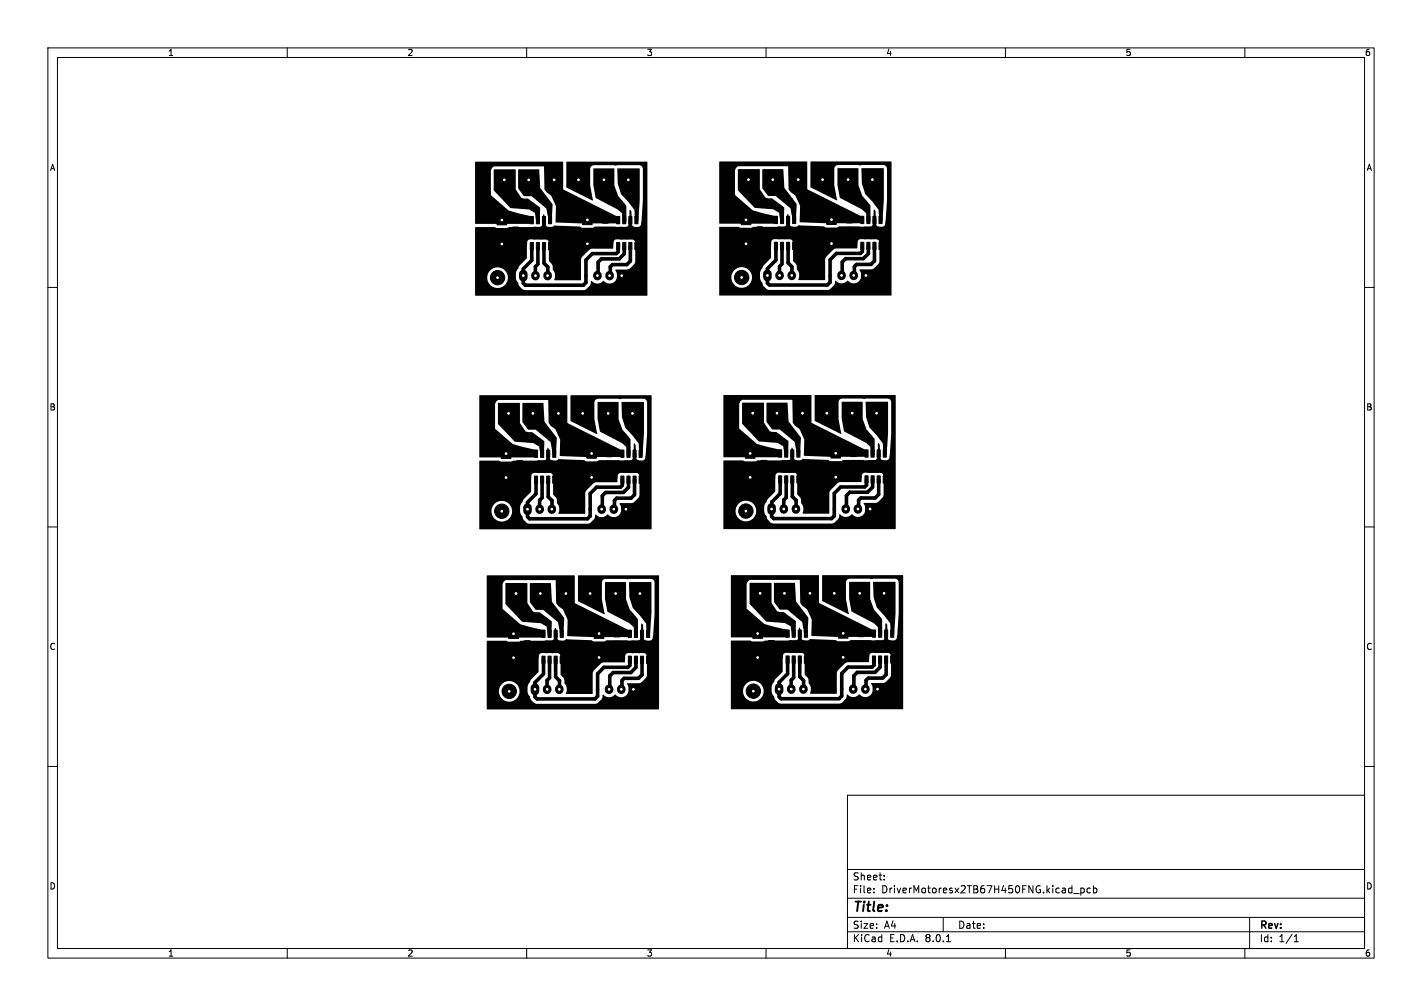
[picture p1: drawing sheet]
<svg xmlns="http://www.w3.org/2000/svg" width="297mm" height="210mm" viewBox="0 0 297 210" stroke-linecap="round" stroke-linejoin="round" font-family="sans-serif">
<defs><g id="words">
<text font-size="2.8" x="178" y="190.9">Title:</text>
<g font-size="2.1">
<text x="178" y="184">Sheet:</text>
<text x="178" y="186.7">File:</text>
<text x="184.1" y="186.7">DriverMotoresx2TB67H450FNG.kicad_pcb</text>
<text x="178" y="196.9">KiCad</text>
<text x="178" y="194.1">Size:</text>
<text x="184.7" y="194.1">A4</text>
<text x="185.7" y="196.9">E.D.A.</text>
<text x="193.3" y="196.9">8.0.1</text>
<text x="200" y="194.1">Date:</text>
<text x="263" y="194.3">Rev:</text>
<text x="263" y="196.9">Id:</text>
<text x="267.1" y="196.9">1/1</text>
</g>
<g font-size="1.8">
<text x="35" y="11.9">1</text>
<text x="85" y="11.9">2</text>
<text x="135" y="11.9">3</text>
<text x="185" y="11.9">4</text>
<text x="235" y="11.9">5</text>
<text x="285" y="11.9">6</text>
<text x="10.3" y="35.9">A</text>
<text x="285.4" y="35.9">A</text>
<text x="10.3" y="85.9">B</text>
<text x="285.3" y="85.9">B</text>
<text x="10.3" y="135.9">C</text>
<text x="285.3" y="135.9">C</text>
<text x="10.3" y="185.9">D</text>
<text x="285.3" y="185.9">D</text>
<text x="35" y="199.9">1</text>
<text x="85" y="199.9">2</text>
<text x="135" y="199.9">3</text>
<text x="185" y="199.9">4</text>
<text x="235" y="199.9">5</text>
<text x="285" y="199.9">6</text>
</g>
</g></defs>
<g fill="none" stroke="#000" stroke-width=".21">
<path d="M10 10h277v190h-277zM12 12h273v186h-273zM60 10v2M110 10v2M160 10v2M210 10v2M260 10v2M10 60h2M285 60h2M10 110h2M285 110h2M10 160h2"/>
<path d="M285 160h2M177 166h108v32h-108zM60 198v2M110 198v2M160 198v2M177 194.5h108M177 191.5h108M177 187.5h108M177 181.5h108M182.5 186.3v.1M182.5 185.5v.1M184.7 183.6v.1"/>
<path d="M184.7 182.8v.1M197 191.5v3M197.7 196.6h.8M210 198v2M224.2 186.5h1.2M225.7 185.4v1.5M225.7 185.5l.5-.1 .3 .3-.2 .6h-.6M227.7 185.5l-.4-.1-.3 .3 .2 .6h.5M228.4 185.5l.4-.1 .3 .3-.1 .6h-.6M228.4 184.9v1.5M260 198v2M261 191.5v6.5"/>
<path d="M270.3 196.6h.9M270.3 195.5l.4-.4v1.5"/>
</g>
<g fill="#000" stroke="#000" stroke-width=".21">
<path d="M103.8 44.9h2v2h-2zM107 45.4h1.3v1h-1.3zM107 47.5h1.3v1h-1.3zM110.8 50.6h.6v1.5h-.6zM110.8 45.2h.6v1.5h-.6zM112 50.6h.7v1.5h-.7zM112 45.2h.7v1.5h-.7zM113.3 50.6h.6v1.5h-.6zM113.3 45.2h.6v1.5h-.6zM114.6 50.6h.6v1.5h-.6zM114.6 45.2h.6v1.5h-.6zM111.4 47.5h3.2v2.4h-3.2z"/>
<path d="M121.7 44.9h2v2h-2zM125.8 45.5h1.3v1h-1.3zM125.8 47.6h1.3v1h-1.3zM128.8 50.6h.6v1.5h-.6zM128.8 45.2h.6v1.5h-.6zM130.1 50.6h.6v1.5h-.6zM130.1 45.2h.6v1.5h-.6zM129 56.5h1.8v2h-1.8zM131.3 50.6h.7v1.5h-.7zM131.3 45.2h.7v1.5h-.7zM132.6 50.6h.7v1.5h-.7zM132.6 45.2h.7v1.5h-.7z"/>
<path d="M129.4 47.5h3.2v2.4h-3.2zM154.8 44.9h2v2h-2zM158 45.3h1.3v1.1h-1.3zM158 47.4h1.3v1.1h-1.3zM161.7 50.6h.7v1.5h-.7zM161.7 45.1h.7v1.6h-.7zM163 50.6h.7v1.5h-.7zM163 45.1h.7v1.6h-.7zM164.3 50.6h.6v1.5h-.6zM164.3 45.1h.6v1.6h-.6zM165.5 50.6h.7v1.5h-.7zM165.5 45.1h.7v1.6h-.7z"/>
<path d="M162.4 47.4h3.2v2.4h-3.2zM172.7 44.9h2v2h-2zM176.8 45.4h1.3v1.1h-1.3zM176.8 47.5h1.3v1.1h-1.3zM179.8 50.6h.6v1.5h-.6zM179.8 45.1h.6v1.6h-.6zM181 50.6h.7v1.5h-.7zM181 45.1h.7v1.6h-.7zM179.9 56.5h1.8v2h-1.8zM182.3 50.6h.7v1.5h-.7zM182.3 45.1h.7v1.6h-.7zM183.6 50.6h.6v1.5h-.6z"/>
<path d="M183.6 45.1h.6v1.6h-.6zM180.4 47.4h3.2v2.4h-3.2zM104.7 93.7h2v2h-2zM107.9 94.1h1.3v1.1h-1.3zM107.9 96.2h1.3v1.1h-1.3zM111.6 93.9h.7v1.6h-.7zM112.9 93.9h.6v1.6h-.6zM114.2 93.9h.6v1.6h-.6zM115.4 93.9h.7v1.6h-.7zM112.3 96.2h3.2v2.4h-3.2zM122.6 93.7h2v2h-2zM126.6 94.2h1.4v1.1h-1.4z"/>
<path d="M126.6 96.3h1.4v1.1h-1.4zM129.7 93.9h.6v1.6h-.6zM130.9 93.9h.7v1.6h-.7zM132.2 93.9h.7v1.6h-.7zM133.5 93.9h.6v1.6h-.6zM130.3 96.2h3.2v2.4h-3.2zM155.7 93.7h2v2h-2zM158.9 94.1h1.3v1h-1.3zM158.9 96.2h1.3v1h-1.3zM162.6 93.9h.7v1.5h-.7zM163.9 93.9h.6v1.5h-.6zM165.2 93.9h.6v1.5h-.6z"/>
<path d="M166.4 93.9h.7v1.5h-.7zM163.2 96.2h3.2v2.4h-3.2zM173.5 93.6h2v2h-2zM177.6 94.2h1.3v1h-1.3zM177.6 96.3h1.3v1h-1.3zM180.7 93.9h.6v1.5h-.6zM181.9 93.9h.7v1.5h-.7zM183.2 93.9h.6v1.5h-.6zM184.5 93.9h.6v1.5h-.6zM181.3 96.2h3.2v2.4h-3.2zM111.6 99.4h.7v1.5h-.7zM112.9 99.4h.6v1.5h-.6z"/>
<path d="M114.2 99.4h.6v1.5h-.6zM115.4 99.4h.7v1.5h-.7zM129.7 99.4h.6v1.5h-.6zM130.9 99.4h.7v1.5h-.7zM129.8 105.3h1.8v2h-1.8zM132.2 99.4h.7v1.5h-.7zM133.5 99.4h.6v1.5h-.6zM162.6 99.3h.7v1.6h-.7zM163.9 99.3h.6v1.6h-.6zM165.2 99.3h.6v1.6h-.6zM166.4 99.3h.7v1.6h-.7zM180.7 99.3h.6v1.6h-.6z"/>
<path d="M181.9 99.3h.7v1.6h-.7zM180.8 105.3h1.8v2h-1.8zM183.2 99.3h.6v1.6h-.6zM184.5 99.3h.6v1.6h-.6zM106.3 131.3h2v2h-2zM109.5 131.7h1.3v1.1h-1.3zM109.5 133.8h1.3v1.1h-1.3zM113.2 137h.6v1.5h-.6zM113.2 131.6h.6v1.5h-.6zM114.5 137h.6v1.5h-.6zM114.5 131.6h.6v1.5h-.6zM115.7 137h.7v1.5h-.7z"/>
<path d="M115.7 131.6h.7v1.5h-.7zM117 137h.6v1.5h-.6zM117 131.6h.6v1.5h-.6zM113.8 133.8h3.2v2.4h-3.2zM124.1 131.3h2v2h-2zM128.2 131.8h1.3v1.1h-1.3zM128.2 133.9h1.3v1.1h-1.3zM131.2 137h.7v1.5h-.7zM131.2 131.6h.7v1.5h-.7zM132.5 137h.6v1.5h-.6zM132.5 131.6h.6v1.5h-.6zM133.8 137h.6v1.5h-.6z"/>
<path d="M133.8 131.6h.6v1.5h-.6zM135 137h.7v1.5h-.7zM135 131.6h.7v1.5h-.7zM131.9 133.8h3.2v2.4h-3.2zM157.2 131.3h2v2h-2zM160.5 131.7h1.3v1h-1.3zM160.5 133.8h1.3v1h-1.3zM164.2 136.9h.6v1.6h-.6zM164.2 131.5h.6v1.5h-.6zM165.4 136.9h.7v1.6h-.7zM165.4 131.5h.7v1.5h-.7zM166.7 136.9h.7v1.6h-.7z"/>
<path d="M166.7 131.5h.7v1.5h-.7zM168 136.9h.6v1.6h-.6zM168 131.5h.6v1.5h-.6zM164.8 133.8h3.2v2.4h-3.2zM175.1 131.2h2v2h-2zM179.2 131.8h1.3v1h-1.3zM179.2 133.9h1.3v1h-1.3zM182.2 136.9h.7v1.6h-.7zM182.2 131.5h.7v1.5h-.7zM183.5 136.9h.6v1.6h-.6zM183.5 131.5h.6v1.5h-.6zM184.8 136.9h.6v1.6h-.6z"/>
<path d="M184.8 131.5h.6v1.5h-.6zM186 136.9h.7v1.6h-.7zM186 131.5h.7v1.5h-.7zM182.8 133.8h3.2v2.4h-3.2zM131.4 142.9h1.8v2h-1.8zM182.4 142.9h1.8v2h-1.8z"/>
<circle cx="105.3" cy="37.5" r="1.25"/>
<circle cx="110.4" cy="37.5" r="1.25"/>
<circle cx="115.7" cy="37.5" r="1.25"/>
<circle cx="120.8" cy="37.5" r="1.25"/>
<circle cx="126.1" cy="37.5" r="1.25"/>
<circle cx="131.2" cy="37.5" r="1.25"/>
<circle cx="156.3" cy="37.5" r="1.25"/>
<circle cx="161.4" cy="37.5" r="1.25"/>
<circle cx="166.7" cy="37.5" r="1.25"/>
<circle cx="171.8" cy="37.5" r="1.25"/>
<circle cx="177.1" cy="37.5" r="1.25"/>
<circle cx="182.2" cy="37.5" r="1.25"/>
<circle cx="103.9" cy="58" r="1.5"/>
<circle cx="104.8" cy="50.9" r="1"/>
<circle cx="122.7" cy="50.9" r="1"/>
<circle cx="154.9" cy="57.9" r="1.5"/>
<circle cx="155.8" cy="50.9" r="1"/>
<circle cx="173.7" cy="50.9" r="1"/>
<circle cx="105.7" cy="99.7" r="1"/>
<circle cx="106.2" cy="86.3" r="1.25"/>
<circle cx="111.3" cy="86.3" r="1.25"/>
<circle cx="116.6" cy="86.3" r="1.25"/>
<circle cx="121.7" cy="86.3" r="1.25"/>
<circle cx="123.6" cy="99.7" r="1"/>
<circle cx="127" cy="86.3" r="1.25"/>
<circle cx="132.1" cy="86.3" r="1.25"/>
<circle cx="156.7" cy="99.7" r="1"/>
<circle cx="157.2" cy="86.3" r="1.25"/>
<circle cx="162.3" cy="86.3" r="1.25"/>
<circle cx="167.6" cy="86.3" r="1.25"/>
<circle cx="172.7" cy="86.3" r="1.25"/>
<circle cx="174.5" cy="99.6" r="1"/>
<circle cx="178" cy="86.3" r="1.25"/>
<circle cx="183.1" cy="86.3" r="1.25"/>
<circle cx="104.8" cy="106.7" r="1.5"/>
<circle cx="155.8" cy="106.7" r="1.5"/>
<circle cx="107.3" cy="137.3" r="1"/>
<circle cx="107.8" cy="123.9" r="1.25"/>
<circle cx="112.9" cy="123.9" r="1.25"/>
<circle cx="118.2" cy="123.9" r="1.25"/>
<circle cx="123.3" cy="123.9" r="1.25"/>
<circle cx="125.1" cy="137.3" r="1"/>
<circle cx="128.6" cy="123.9" r="1.25"/>
<circle cx="133.7" cy="123.9" r="1.25"/>
<circle cx="158.2" cy="137.3" r="1"/>
<circle cx="158.8" cy="123.9" r="1.25"/>
<circle cx="163.8" cy="123.9" r="1.25"/>
<circle cx="169.2" cy="123.9" r="1.25"/>
<circle cx="174.2" cy="123.9" r="1.25"/>
<circle cx="176.1" cy="137.2" r="1"/>
<circle cx="179.6" cy="123.9" r="1.25"/>
<circle cx="184.6" cy="123.9" r="1.25"/>
<circle cx="106.4" cy="144.3" r="1.5"/>
<circle cx="157.3" cy="144.3" r="1.5"/>
</g>
<g fill="none" stroke="#000" stroke-width="1.8">
<path d="M109.3 57.2v.7M111.8 57.4v.2M114.4 57.4v.2M124.8 57.4v.2M127.3 57.4v.2M160.3 57.2v.7M162.8 57.4v.2M165.4 57.4v.2M175.8 57.4v.2M178.3 57.4v.2M110.2 106v.7M112.7 106.2v.2"/>
<path d="M115.3 106.2v.2M125.7 106.2v.2M128.2 106.2v.2M161.2 105.9v.7M163.7 106.2v.2M166.2 106.2v.2M176.6 106.2v.2M179.2 106.2v.2M111.7 143.6v.7M114.3 143.8v.2M116.8 143.8v.2M127.2 143.8v.2"/>
<path d="M129.8 143.8v.2M162.7 143.5v.7M165.3 143.8v.2M167.8 143.8v.2M178.2 143.8v.2M180.7 143.8v.2"/>
</g>
<g fill="none" stroke="#000" stroke-width=".25">
<path d="M107.7 45.6l-.4 .4M114.9 45.5v.5M114.9 51.4h.1M158.7 45.5l-.4 .4M165.9 45.5v.4M165.9 51.3h.1M108.6 94.3l-.4 .4M115.8 94.3v.4M159.5 94.3l-.3 .4M166.8 94.2v.5M115.8 100.1h.1M166.8 100.1h.1"/>
<path d="M110.1 132l-.4 .3M117.3 131.9v.4M117.3 137.7h.1M161.1 131.9l-.4 .4M168.3 131.8v.5M168.3 137.7h.1"/>
</g>
<g fill="none" stroke="#000" stroke-width=".75">
<path d="M111.1 51.4v2.9l-1.8 1.8v3l.4 .4h12.1l.6-.5v-4.7l1.3-1.4h5l.4-.4v-1.1M112.3 51.4v3.7l-.5 .6v1.8M113.6 46v2l-.6 .7M113.6 51.4v3.5l.8 .8v1.8M122.5 45.9l.1 .1M130.4 51.4v1.6l-1.1 1h-3.7l-.7 .7v2.8M131.7 46v2l-.7 .7M131.7 51.4v3.1l-.8 .7h-3l-.4 .5v1.8M162.1 51.3v3l-1.8 1.8v3l.4 .4h12.1l.6-.6v-4.7l1.3-1.3h5l.4-.4v-1.2M163.3 51.3v3.8l-.5 .5v1.8M164.6 45.9v2.1l-.6 .6M164.6 51.3v3.6l.8 .8v1.7"/>
<path d="M173.5 45.9l.1 .1M181.4 51.3v1.6l-1.1 1.1h-3.7l-.7 .7v2.8M182.6 45.9v2.1l-.6 .6M182.6 51.3v3.2l-.7 .7h-3l-.5 .5v1.8M114.5 94.7v2.1l-.6 .6M123.4 94.7l.1 .1M132.5 94.7v2.1l-.6 .6M165.5 94.7v2l-.7 .7M174.4 94.6l.1 .1M183.5 94.7v2l-.6 .7M112 100.1v3l-1.8 1.8v3l.4 .4h12.1l.6-.6v-4.7l1.3-1.3h5l.4-.4v-1.2M113.2 100.1v3.8l-.5 .5v1.8"/>
<path d="M114.5 100.1v3.6l.8 .8v1.7M131.3 100.1v1.6l-1.1 1.1h-3.7l-.7 .7v2.8M132.5 100.1v3.2l-.7 .7h-3l-.5 .5v1.8M162.9 100.1v3l-1.7 1.7v3l.4 .5h12.1l.5-.6v-4.7l1.4-1.3h5l.4-.4v-1.2M164.2 100.1v3.8l-.5 .5v1.8M165.5 100.1v3.6l.8 .8-.1 1.7M182.3 100.1v1.6l-1.1 1.1h-3.7l-.7 .7v2.8M183.5 100.1v3.1l-.7 .8h-3l-.5 .4v1.9M113.5 137.7v3l-1.8 1.8v3l.5 .4h12.1l.5-.6v-4.7l1.4-1.3h5l.4-.4v-1.2M114.8 137.7v3.8l-.5 .5v1.8M116.1 132.3v2.1l-.7 .6M116.1 137.7v3.6l.8 .8-.1 1.7"/>
<path d="M125 132.3l.1 .1M132.8 137.7v1.6l-1 1.1h-3.7l-.7 .7v2.8M134.1 132.3v2.1l-.6 .6M134.1 137.7v3.2l-.7 .7h-3l-.5 .5v1.8M164.5 137.7v3l-1.8 1.7v3l.4 .5h12.1l.6-.6v-4.7l1.3-1.3h5l.4-.4v-1.2M165.8 137.7v3.8l-.6 .5 .1 1.8M167 132.3v2l-.6 .7M167 137.7v3.6l.8 .8v1.7M175.9 132.2l.1 .1M183.8 137.7v1.6l-1.1 1.1h-3.7l-.7 .7v2.8M185.1 132.3v2l-.7 .7M185.1 137.7v3.1l-.8 .8h-3l-.4 .4v1.9"/>
</g>
<path d="M111.8 57.4v.1M162.8 57.4h.1M112.7 106.2h.1M163.7 106.1v.1M114.2 143.8h.1M165.2 143.7l.1 .1" fill="none" stroke="#000" stroke-width=".5"/>
<g fill="none" stroke="#000" stroke-width="1">
<path d="M104.8 45.5l.1 .1M104.8 45.9v.1M122.7 46h-.1M122.7 45.9l.1 .1M155.8 45.4l.1 .1M155.8 45.9h.1M173.7 45.9l-.1 .1M173.7 45.9l.1 .1M105.7 94.2l.1 .1M105.7 94.7h.1M123.6 94.7l-.1 .1M123.6 94.7l.1 .1"/>
<path d="M156.6 94.2l.2 .1M156.7 94.7h.1M174.5 94.7h.1M174.5 94.6l.2 .1M107.2 131.8l.1 .2M107.3 132.3h.1M125.1 132.3v.1M125.1 132.3l.1 .1M158.2 131.8l.1 .1M158.2 132.3h.1M176.1 132.3h-.1M176.1 132.2l.1 .1"/>
</g>
<g fill="#000">
<path d="M103.1 35.4h4.6v4.1l1.2 1.8 1.4 .2 2.5 1.9-.1 3h-.7l-.3-2-1.2-.7-3.9-.3-3.4-3.6zM108.2 35.4h4.4l.2 3.8 2.6 3.5-.3 3.7h-.5l-.5-2.9-3.1-2.6h-1.6l-1.2-1.5zM99.2 33.8h18.4v5.7l11.8 5.9v1.2h-8.1l-5.2-.2v-3.4l-1-2.2-.9-.6-.5-.7-.1-4.8h-10.5l-.6 .8v5.2l3.7 3.2 5.1 1.3 .1 1.5h-12.1zM123.9 35.2h4.4v3.5l.8 2.2 1.7 2.1v3.3l-.8 .1-.1-1.9-.9-.8-4.6-2.4a16.5 16.5 0 0 1-.5-6zM128.9 35.2h4.7a80 80 0 0 1-.3 10.9l-.1 .1h-.6l-.1-2.4-1.3-1.7a5.2 5.2 0 0 1-2.2-3.8zM99.2 47.5l4.1-.1 .4 .2h2.2l.4-.2h6.5a1.03 1.03 0 0 0 .6-1.1v-1.5l.2-.1 .2 .6 .2 1.7 .5 .4h.8l.6-.4 5.2 .3 .5 .2h2.2l.5-.2 6.6 .1a.72 .72 0 0 0 .5-.8l.1-2.7 .1-.1 .3 .3 .1 2.9 .5 .4h.9a.77 .77 0 0 0 .5-1l.4-4.7v-6.4l-.3-.6-.5-.2-4.9 .1-4.6-.1-.4 .2-.3 .6v3.3l.6 3.1-.1 .2-5.5-2.8v-5.3h16.9v27.9h-35.9l-.1-.1v-3.6h2.6l.1 .7 .4 .7 .7 .5 .8 .2 .8-.1 .8-.5 .5-.7 .2-.8h1.6l.8 1.8 .6 .5 .5 .3h12.3l.6-.3 .7-.7 .3-1a1.71 1.71 0 0 0 2.6 0 1.64 1.64 0 0 0 2.3 .1 1.64 1.64 0 0 0 .1-2.3l.1-.1 2.6-.1 1.4-1.2 .1-.4v-3.3l-.1-.8-.2-.4-.4-.1h-3.3l-.5 .4-.2 1.5h-4.4l-.5 .2-1.7 1.9-.1 4.5h-5.4l-.1-.2a1.8 1.8 0 0 0-.4-2l-.1-1-.7-.8v-3.2l-.1-1.1-.5-.2h-3.4l-.4 .2-.1 .3-.1 3.4-1.5 1.6-.5 .9-.3 .7v.9h-1.6l-.1-.7-.5-.8-.6-.5-.8-.2-.9 .1-.8 .5-.5 .7-.1 .9h-2.6zM154.1 35.4l4.5-.1 .1 4.2 1.2 1.8 1.4 .1 2.5 1.9-.1 3h-.7l-.3-1.9-1.2-.7-3.9-.3-3.5-3.7zM159.2 35.4h4.4l.2 3.8 2.6 3.4-.3 3.8-.5-.1-.5-2.8-3.1-2.6h-1.6l-1.2-1.6zM150.2 33.8l18.4-.1v5.8l11.7 5.9 .1 1.1-8.1 .1-5.2-.2v-3.4l-1-2.2-.9-.7-.5-.6-.1-4.8h-10.5l-.6 .8v5.2l3.7 3.2 5.1 1.3 .1 1.4-12.1 .1zM174.9 35.2h4.4v3.5l.8 2.2 1.7 2v3.4h-.8l-.1-1.8-.9-.8-4.6-2.4a16.5 16.5 0 0 1-.5-6.1zM179.9 35.2h4.7a80 80 0 0 1-.3 10.9l-.1 .1-.6-.1-.1-2.3-1.3-1.7a5.2 5.2 0 0 1-2.2-3.8zM150.2 47.4h4.1l.4 .2h2.2l.4-.2 6.5-.1a1.03 1.03 0 0 0 .6-1v-1.5l.2-.1 .2 .5 .1 1.7 .5 .4h.9l.5-.3 5.3 .2 .5 .3h2.2l.4-.2h6.6a.72 .72 0 0 0 .6-.8l.1-2.6 .1-.1 .3 .3 .1 2.8 .5 .4h.8a.74 .74 0 0 0 .6-.9l.4-4.7v-6.5l-.3-.5-.5-.3-4.9 .2-4.6-.2-.4 .2-.3 .6v3.4l.6 3.1-.1 .1-5.5-2.7v-5.4l16.9 .1v27.8l-35.9 .1-.1-.1v-3.7h2.6l.1 .7 .4 .7 .6 .5 .9 .3 .8-.1 .8-.5 .5-.7 .2-.8h1.6l.8 1.7 .6 .6 .5 .2h12.3l.6-.2 .7-.7 .3-1a1.82 1.82 0 0 0 2.6 0 1.64 1.64 0 0 0 2.3 .1 1.64 1.64 0 0 0 .1-2.3l.1-.2h2.6l1.4-1.2 .1-.4v-3.4l-.1-.7-.2-.4-.4-.2h-3.3l-.5 .4-.2 1.6h-4.4l-.5 .2-1.7 1.8-.1 4.6h-5.4l-.2-.2a1.8 1.8 0 0 0-.3-2l-.1-1.1-.7-.8v-3.2l-.2-1-.4-.3h-3.4l-.3 .2-.2 .4-.1 3.4-1.5 1.5-.5 .9-.3 .7v1h-1.6l-.2-.8-.4-.7-.6-.5-.8-.2-.9 .1-.8 .4-.5 .8-.1 .8h-2.6z"/>
<path d="M104 84.2l4.5-.1 .1 4.2 1.2 1.8 1.4 .1 2.5 1.9-.1 3h-.7l-.3-1.9-1.2-.7-3.9-.3-3.5-3.7zM109.1 84.2h4.4l.2 3.8 2.6 3.4-.3 3.8-.5-.1-.5-2.8-3.1-2.6h-1.6l-1.2-1.6zM100.1 82.6l18.3-.1 .1 5.8 11.7 5.9 .1 1.1-8.1 .1-5.2-.2v-3.4l-1-2.2-.9-.7-.5-.6-.1-4.8h-10.5l-.6 .8v5.2l3.7 3.2 5.1 1.3 .1 1.4-12.1 .1zM124.8 84h4.4v3.5l.8 2.2 1.7 2v3.4h-.8l-.1-1.8-.9-.8-4.6-2.4a16.5 16.5 0 0 1-.5-6.1zM129.8 84h4.7a80 80 0 0 1-.3 10.9l-.1 .1-.6-.1-.1-2.3-1.3-1.7a5.2 5.2 0 0 1-2.2-3.8zM100.1 96.2h4.1l.4 .2h2.2l.4-.2 6.5-.1a1.03 1.03 0 0 0 .6-1v-1.5l.2-.1 .2 .5 .1 1.7 .5 .4h.9l.5-.3 5.3 .2 .5 .3h2.2l.4-.2h6.6a.72 .72 0 0 0 .6-.8l.1-2.6 .1-.1 .3 .3 .1 2.8 .5 .4h.9a.77 .77 0 0 0 .5-.9l.4-4.7v-6.5l-.3-.5-.5-.3-4.9 .2-4.6-.2-.5 .2-.3 .6v3.4l.7 3.1-.2 .1-5.4-2.7v-5.4l16.9 .1v27.8l-35.9 .1-.1-.1v-3.7h2.5l.2 .7 .4 .7 .6 .5 .9 .3 .8-.1 .8-.5 .5-.7 .2-.8h1.6l.8 1.7 .5 .6 .6 .2h12.3l.6-.2 .7-.7 .3-1a1.82 1.82 0 0 0 2.6 0 1.64 1.64 0 0 0 2.3 .1 1.64 1.64 0 0 0 .1-2.3l.1-.2h2.6l1.3-1.2 .2-.4v-3.4l-.1-.7-.2-.4-.4-.2h-3.3l-.5 .4-.2 1.6h-4.4l-.6 .2-1.6 1.8-.1 4.6h-5.4l-.2-.2a1.8 1.8 0 0 0-.3-2l-.1-1.1-.7-.8v-3.2l-.2-1-.4-.3h-3.4l-.4 .3-.1 .3-.1 3.4-1.5 1.5-.6 .9-.2 .7v1h-1.6l-.2-.8-.4-.7-.6-.5-.9-.2-.8 .1-.8 .4-.5 .8-.2 .8h-2.5zM155 84.1h4.5l.1 4.2 1.2 1.8 1.4 .1 2.5 1.9-.1 3h-.7l-.3-1.9-1.2-.7-3.9-.4-3.5-3.6zM160.1 84.1h4.4l.2 3.9 2.6 3.4-.3 3.8-.5-.1-.5-2.8-3.1-2.6-1.6-.1-1.2-1.5zM151.1 82.5h18.3l.1 5.8 11.7 5.8 .1 1.2-8.1 .1-5.3-.3 .1-3.3-1-2.2-.9-.7-.5-.7-.1-4.7h-10.5l-.6 .8v5.2l3.7 3.2 5.1 1.3 .1 1.4h-12.2zM175.8 83.9h4.4v3.6l.8 2.2 1.7 2v3.3l-.8 .1-.1-1.8-.9-.8-4.6-2.5a16.5 16.5 0 0 1-.5-6zM180.8 83.9h4.7a80 80 0 0 1-.3 10.9l-.1 .2-.6-.1-.1-2.3-1.3-1.7a5.2 5.2 0 0 1-2.2-3.9zM151.1 96.2l4.1-.1 .4 .2h2.2l.4-.2h6.5a1.03 1.03 0 0 0 .5-1l.1-1.6 .1-.1 .3 .6 .1 1.7 .5 .4h.9l.5-.3 5.3 .2 .5 .3h2.2l.4-.3 6.6 .1a1.26 1.26 0 0 0 .6-1.2v-2.3l.2-.1 .2 .3 .2 2.9 .5 .4h.8a.74 .74 0 0 0 .6-1l.3-4.6v-6.5l-.2-.6-.5-.2-4.9 .1-4.6-.1-.5 .2-.3 .6v3.3l.7 3.1-.2 .2-5.4-2.8v-5.3h16.9v27.9l-35.9 .1-.1-.2v-3.6h2.5l.1 .7 .5 .7 .6 .5 .8 .2 .9-.1 .8-.4 .5-.8 .1-.8h1.7l.8 1.8 .5 .6 .6 .2h12.3l.5-.2 .7-.7 .4-1a1.71 1.71 0 0 0 2.6-.1 1.64 1.64 0 0 0 2.3 .2 1.64 1.64 0 0 0 .1-2.4l.1-.1 2.6-.1 1.3-1.2 .1-.4v-3.3v-.8l-.3-.4-.3-.1h-3.3l-.5 .4-.2 1.5h-4.4l-.6 .3-1.6 1.8-.2 4.5h-5.4l-.1-.1a1.8 1.8 0 0 0-.3-2.1l-.1-1-.7-.8v-3.2l-.2-1.1-.4-.2h-3.4l-.4 .2-.1 .3-.1 3.4-1.5 1.6-.6 .9-.2 .7v.9h-1.7l-.1-.7-.4-.7-.7-.6-.8-.2-.8 .2-.8 .4-.5 .7-.2 .9h-2.5z"/>
<path d="M105.6 121.8l4.5-.1 .1 4.2 1.2 1.8 1.3 .1 2.5 1.9-.1 3h-.6l-.3-1.9-1.2-.7-4-.3-3.4-3.7zM110.7 121.8h4.4l.2 3.8 2.6 3.4-.3 3.8-.5-.1-.5-2.8-3.2-2.6h-1.5l-1.2-1.6zM101.7 120.2l18.3-.1 .1 5.8 11.7 5.9v1.1l-8 .1-5.3-.2 .1-3.4-1-2.2-1-.7-.4-.6-.1-4.8h-10.5l-.6 .8v5.2l3.7 3.2 5 1.3 .1 1.4-12.1 .1zM126.4 121.6h4.3l.1 3.5 .8 2.2 1.7 2-.1 3.4h-.7l-.1-1.8-.9-.8-4.6-2.4a16.5 16.5 0 0 1-.5-6.1zM131.4 121.6h4.6a80 80 0 0 1-.2 10.9l-.2 .1-.5-.1-.1-2.3-1.3-1.7a5.2 5.2 0 0 1-2.2-3.8zM101.7 133.8h4l.5 .1 2.1 .1 .5-.2 6.5-.1a1.03 1.03 0 0 0 .5-1l.1-1.5 .1-.1 .2 .5 .2 1.7 .5 .4h.9l.5-.3 5.2 .2 .6 .3h2.1l.5-.2h6.6a.72 .72 0 0 0 .5-.8l.1-2.6 .2-.1 .2 .3 .1 2.8 .5 .4h.9a.77 .77 0 0 0 .6-.9l.3-4.7v-6.5l-.2-.5-.6-.3-4.9 .2-4.5-.2-.5 .2-.3 .6v3.4l.6 3.1-.1 .1-5.5-2.7 .1-5.4 16.8 .1v27.8l-35.8 .1-.1-.1v-3.7h2.5l.1 .7 .4 .7 .7 .6 .8 .2 .9-.1 .7-.5 .5-.7 .2-.8h1.7l.7 1.7 .6 .6 .6 .2h12.3l.5-.2 .7-.7 .4-1a1.71 1.71 0 0 0 2.5 0 1.64 1.64 0 0 0 2.4 .1 1.64 1.64 0 0 0 0-2.3l.2-.2h2.6l1.3-1.2 .1-.4v-3.4v-.7l-.3-.4-.3-.2h-3.4l-.5 .4-.1 1.6h-4.4l-.6 .2-1.7 1.8-.1 4.6h-5.4l-.1-.2a1.8 1.8 0 0 0-.3-2l-.1-1.1-.7-.8v-3.2l-.2-1-.5-.3h-3.3l-.3 .2-.3 .4v3.4l-1.6 1.5-.5 .9-.2 .7v1h-1.7l-.1-.8-.4-.7-.7-.5-.8-.2-.9 .1-.7 .5-.5 .7-.2 .8h-2.5zM156.6 121.7h4.5v4.2l1.2 1.8 1.4 .1 2.5 1.9-.1 3h-.7l-.3-1.9-1.2-.7-3.9-.4-3.4-3.6zM161.7 121.7h4.3l.3 3.9 2.5 3.4-.2 3.8-.6-.1-.5-2.8-3.1-2.6-1.6-.1-1.1-1.5zM152.7 120.1h18.3v5.8l11.8 5.8v1.2l-8.1 .1-5.2-.3v-3.3l-1-2.2-.9-.7-.5-.6-.1-4.8h-10.5l-.6 .8v5.2l3.7 3.2 5.1 1.3 .1 1.4h-12.1zM177.4 121.5h4.3v3.6l.8 2.2 1.7 2v3.3l-.7 .1-.2-1.8-.9-.8-4.5-2.5a16.5 16.5 0 0 1-.6-6zM182.4 121.5h4.6a80 80 0 0 1-.2 10.9l-.2 .2-.5-.1-.2-2.3-1.3-1.7a5.2 5.2 0 0 1-2.2-3.9zM152.7 133.8l4-.1 .5 .2h2.1l.5-.2h6.4a1.03 1.03 0 0 0 .6-1l.1-1.6 .1-.1 .2 .6 .2 1.7 .5 .4h.8l.6-.3 5.2 .2 .5 .3h2.2l.5-.3 6.6 .1a.72 .72 0 0 0 .5-.8l.1-2.7 .1-.1 .3 .3 .1 2.9 .5 .4h.9a.74 .74 0 0 0 .5-1l.4-4.6v-6.5l-.2-.6-.6-.2-4.9 .1-4.5-.1-.5 .2-.3 .6v3.3l.6 3.2-.1 .1-5.5-2.8 .1-5.3h16.8v27.9l-35.8 .1-.2-.2v-3.6h2.6l.1 .7 .4 .7 .7 .5 .8 .2 .9-.1 .7-.4 .5-.8 .2-.8h1.7l.7 1.8 .6 .6 .5 .2h12.3l.6-.2 .7-.7 .3-1a1.82 1.82 0 0 0 2.6-.1 1.64 1.64 0 0 0 2.4 .2 1.64 1.64 0 0 0 0-2.4l.2-.1 2.5-.1 1.4-1.2 .1-.4v-3.3v-.8l-.3-.4-.3-.1h-3.4l-.5 .4-.2 1.5h-4.4l-.5 .3-1.7 1.8-.1 4.5h-5.4l-.1-.1a1.8 1.8 0 0 0-.3-2.1l-.1-1-.7-.8v-3.2l-.2-1.1-.5-.2h-3.3l-.3 .1-.3 .4v3.4l-1.6 1.6-.5 .9-.2 .7v.9h-1.7l-.1-.7-.4-.7-.7-.5-.8-.3-.9 .2-.7 .4-.5 .7-.2 .9h-2.6z"/>
</g>
<g fill="#fff" stroke="#fff" stroke-width=".21">
<circle cx="171.8" cy="37.5" r=".18"/>
<circle cx="166.7" cy="37.5" r=".18"/>
<circle cx="157.3" cy="144.3" r=".17"/>
<circle cx="125.7" cy="106.3" r=".18"/>
<circle cx="128.2" cy="106.3" r=".18"/>
<circle cx="130.7" cy="106.3" r=".18"/>
<circle cx="110.2" cy="106.3" r=".17"/>
<circle cx="112.7" cy="106.3" r=".17"/>
<circle cx="115.3" cy="106.3" r=".17"/>
<circle cx="111.7" cy="143.9" r=".18"/>
<circle cx="114.3" cy="143.9" r=".18"/>
<circle cx="116.8" cy="143.9" r=".18"/>
<circle cx="161.4" cy="37.5" r=".18"/>
<circle cx="156.3" cy="37.5" r=".18"/>
<circle cx="154.9" cy="57.9" r=".17"/>
<circle cx="175.8" cy="57.5" r=".17"/>
<circle cx="178.3" cy="57.5" r=".17"/>
<circle cx="180.8" cy="57.5" r=".17"/>
<circle cx="173.7" cy="45.9" r=".17"/>
<circle cx="173.7" cy="50.9" r=".18"/>
<circle cx="156.7" cy="94.7" r=".18"/>
<circle cx="156.7" cy="99.7" r=".17"/>
<circle cx="183.1" cy="86.3" r=".17"/>
<circle cx="178" cy="86.3" r=".17"/>
<circle cx="106.4" cy="144.3" r=".17"/>
<circle cx="172.7" cy="86.3" r=".18"/>
<circle cx="167.6" cy="86.3" r=".18"/>
<circle cx="160.3" cy="57.5" r=".17"/>
<circle cx="162.8" cy="57.5" r=".17"/>
<circle cx="165.4" cy="57.5" r=".17"/>
<circle cx="111.3" cy="86.3" r=".17"/>
<circle cx="106.2" cy="86.3" r=".17"/>
<circle cx="122.7" cy="45.9" r=".17"/>
<circle cx="122.7" cy="50.9" r=".17"/>
<circle cx="104.8" cy="106.7" r=".18"/>
<circle cx="133.7" cy="123.9" r=".17"/>
<circle cx="128.6" cy="123.9" r=".17"/>
<circle cx="162.3" cy="86.3" r=".17"/>
<circle cx="157.2" cy="86.3" r=".17"/>
<circle cx="127.2" cy="143.9" r=".17"/>
<circle cx="129.8" cy="143.9" r=".17"/>
<circle cx="132.3" cy="143.9" r=".17"/>
<circle cx="125.1" cy="132.3" r=".17"/>
<circle cx="125.1" cy="137.3" r=".17"/>
<circle cx="174.2" cy="123.9" r=".18"/>
<circle cx="169.2" cy="123.9" r=".18"/>
<circle cx="178.2" cy="143.9" r=".17"/>
<circle cx="180.7" cy="143.9" r=".17"/>
<circle cx="183.3" cy="143.9" r=".17"/>
<circle cx="103.9" cy="58" r=".17"/>
<circle cx="155.8" cy="106.7" r=".17"/>
<circle cx="123.3" cy="123.9" r=".18"/>
<circle cx="118.2" cy="123.9" r=".18"/>
<circle cx="121.7" cy="86.3" r=".17"/>
<circle cx="116.6" cy="86.3" r=".17"/>
<circle cx="184.6" cy="123.9" r=".18"/>
<circle cx="179.6" cy="123.9" r=".18"/>
<circle cx="132.1" cy="86.3" r=".17"/>
<circle cx="127" cy="86.3" r=".17"/>
<circle cx="107.3" cy="132.3" r=".18"/>
<circle cx="107.3" cy="137.3" r=".17"/>
<circle cx="109.3" cy="57.5" r=".18"/>
<circle cx="111.8" cy="57.5" r=".18"/>
<circle cx="114.4" cy="57.5" r=".18"/>
<circle cx="131.2" cy="37.5" r=".17"/>
<circle cx="126.1" cy="37.5" r=".17"/>
<circle cx="123.6" cy="94.7" r=".17"/>
<circle cx="123.6" cy="99.7" r=".17"/>
<circle cx="155.8" cy="45.9" r=".17"/>
<circle cx="155.8" cy="50.9" r=".17"/>
<circle cx="182.2" cy="37.5" r=".18"/>
<circle cx="177.1" cy="37.5" r=".18"/>
<circle cx="112.9" cy="123.9" r=".17"/>
<circle cx="107.8" cy="123.9" r=".17"/>
<circle cx="158.2" cy="132.3" r=".17"/>
<circle cx="158.2" cy="137.3" r=".17"/>
<circle cx="124.8" cy="57.5" r=".17"/>
<circle cx="127.3" cy="57.5" r=".17"/>
<circle cx="129.9" cy="57.5" r=".17"/>
<circle cx="110.4" cy="37.5" r=".17"/>
<circle cx="105.3" cy="37.5" r=".17"/>
<circle cx="163.8" cy="123.9" r=".18"/>
<circle cx="158.8" cy="123.9" r=".18"/>
<circle cx="162.7" cy="143.9" r=".17"/>
<circle cx="165.3" cy="143.9" r=".17"/>
<circle cx="167.8" cy="143.9" r=".17"/>
<circle cx="105.7" cy="94.7" r=".17"/>
<circle cx="105.7" cy="99.7" r=".17"/>
<circle cx="174.5" cy="94.6" r=".17"/>
<circle cx="174.5" cy="99.6" r=".17"/>
<circle cx="161.2" cy="106.3" r=".18"/>
<circle cx="163.7" cy="106.3" r=".18"/>
<circle cx="166.2" cy="106.3" r=".18"/>
<circle cx="104.8" cy="45.9" r=".18"/>
<circle cx="104.8" cy="50.9" r=".17"/>
<circle cx="176.6" cy="106.3" r=".17"/>
<circle cx="179.2" cy="106.3" r=".17"/>
<circle cx="181.7" cy="106.3" r=".17"/>
<circle cx="120.8" cy="37.5" r=".18"/>
<circle cx="115.7" cy="37.5" r=".18"/>
<circle cx="176.1" cy="132.2" r=".17"/>
<circle cx="176.1" cy="137.2" r=".18"/>
</g>
<use href="#words"/>
</svg>
